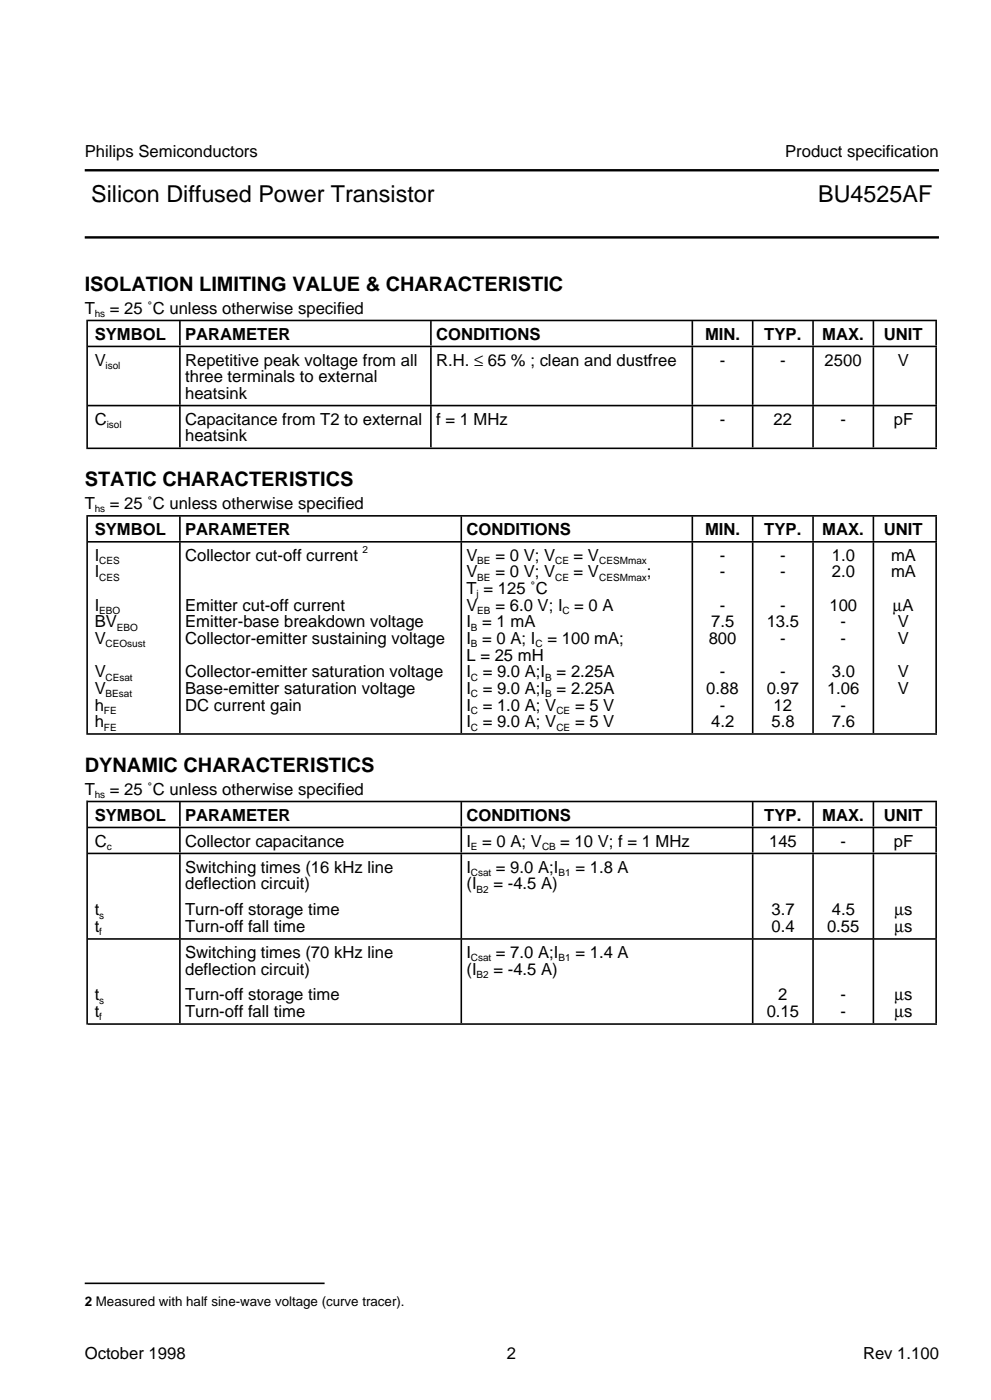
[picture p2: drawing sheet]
<svg xmlns="http://www.w3.org/2000/svg" width="210mm" height="297mm" viewBox="0 0 210 297" stroke-linecap="round" stroke-linejoin="round" font-family="sans-serif">
<defs><g id="words">
<g font-size="4.9">
<text x="19.3" y="42.8">Silicon Diffused Power Transistor</text>
<text x="173.3" y="42.8">BU4525AF</text>
</g>
<g font-size="4.2">
<text x="17.9" y="61.7">ISOLATION LIMITING VALUE &amp; CHARACTERISTIC</text>
<text x="17.9" y="103.1">STATIC CHARACTERISTICS</text>
<text x="17.9" y="163.7">DYNAMIC CHARACTERISTICS</text>
</g>
<g font-size="3.5">
<text x="17.9" y="33.3">Philips Semiconductors</text>
<text x="166.3" y="33.3">Product specification</text>
<text x="17.9" y="66.5">T</text>
<text x="20.1" y="72">SYMBOL</text>
<text x="23.2" y="66.5">= 25 ˚C unless otherwise specified</text>
<text x="39.2" y="72">PARAMETER</text>
<text x="92.4" y="72">CONDITIONS</text>
<text x="149.4" y="72">MIN.</text>
<text x="161.9" y="72">TYP.</text>
<text x="174.2" y="72">MAX.</text>
<text x="187.2" y="72">UNIT</text>
<text x="20.1" y="77.5">V</text>
<text x="39.2" y="77.5">Repetitive peak voltage from all</text>
<text x="92.4" y="77.5">R.H. ≤ 65 % ; clean and dustfree</text>
<text x="152.5" y="77.5">-</text>
<text x="165.3" y="77.5">-</text>
<text x="174.7" y="77.5">2500</text>
<text x="190.2" y="77.5">V</text>
<text x="39.2" y="81">three terminals to external</text>
<text x="39.2" y="84.5">heatsink</text>
<text x="20.1" y="90">C</text>
<text x="39.2" y="90">Capacitance from T2 to external</text>
<text x="39.2" y="93.5">heatsink</text>
<text x="92.4" y="90">f = 1 MHz</text>
<text x="152.5" y="90">-</text>
<text x="163.8" y="90">22</text>
<text x="178.1" y="90">-</text>
<text x="189.3" y="90">pF</text>
<text x="17.9" y="107.9">T</text>
<text x="23.2" y="107.9">= 25 ˚C unless otherwise specified</text>
<text x="20.1" y="113.4">SYMBOL</text>
<text x="39.2" y="113.4">PARAMETER</text>
<text x="98.8" y="113.4">CONDITIONS</text>
<text x="149.4" y="113.4">MIN.</text>
<text x="161.9" y="113.4">TYP.</text>
<text x="174.2" y="113.4">MAX.</text>
<text x="187.2" y="113.4">UNIT</text>
<text x="20.1" y="118.9">I</text>
<text x="39.2" y="118.9">Collector cut-off current</text>
<text x="98.8" y="118.9">V</text>
<text x="105" y="118.9">= 0 V; V</text>
<text x="121.5" y="118.9">= V</text>
<text x="152.5" y="118.9">-</text>
<text x="165.3" y="118.9">-</text>
<text x="176.2" y="118.9">1.0</text>
<text x="188.7" y="118.9">mA</text>
<text x="20.1" y="122.4">I</text>
<text x="98.8" y="122.4">V</text>
<text x="98.8" y="125.9">T = 125 ˚C</text>
<text x="105" y="122.4">= 0 V; V</text>
<text x="121.5" y="122.4">= V</text>
<text x="137" y="122.4">;</text>
<text x="152.5" y="122.4">-</text>
<text x="165.3" y="122.4">-</text>
<text x="176.2" y="122.4">2.0</text>
<text x="188.7" y="122.4">mA</text>
<text x="20.1" y="129.5">I</text>
<text x="39.2" y="129.5">Emitter cut-off current</text>
<text x="98.8" y="129.5">V</text>
<text x="105" y="129.5">= 6.0 V; I = 0 A</text>
<text x="152.5" y="129.5">-</text>
<text x="165.3" y="129.5">-</text>
<text x="175.7" y="129.5">100</text>
<text x="189.1" y="129.5">µA</text>
<text x="20.1" y="136.5">V</text>
<text x="20.1" y="132.9">BV</text>
<text x="39.2" y="132.9">Emitter-base breakdown voltage</text>
<text x="39.2" y="136.5">Collector-emitter sustaining voltage</text>
<text x="98.8" y="132.9">I = 1 mA</text>
<text x="98.8" y="136.5">I = 0 A; I</text>
<text x="116" y="136.5">= 100 mA;</text>
<text x="150.1" y="136.5">800</text>
<text x="150.6" y="132.9">7.5</text>
<text x="162.4" y="132.9">13.5</text>
<text x="165.3" y="136.5">-</text>
<text x="178.1" y="132.9">-</text>
<text x="178.1" y="136.5">-</text>
<text x="190.2" y="132.9">V</text>
<text x="190.2" y="136.5">V</text>
<text x="20.1" y="143.5">V</text>
<text x="39.2" y="143.5">Collector-emitter saturation voltage</text>
<text x="98.8" y="140.1">L = 25 mH</text>
<text x="98.8" y="143.5">I = 9.0 A;I = 2.25A</text>
<text x="152.5" y="143.5">-</text>
<text x="165.3" y="143.5">-</text>
<text x="176.2" y="143.5">3.0</text>
<text x="190.2" y="143.5">V</text>
<text x="20.1" y="147.1">V</text>
<text x="39.2" y="147.1">Base-emitter saturation voltage</text>
<text x="98.8" y="147.1">I = 9.0 A;I = 2.25A</text>
<text x="149.6" y="147.1">0.88</text>
<text x="162.4" y="147.1">0.97</text>
<text x="175.2" y="147.1">1.06</text>
<text x="190.2" y="147.1">V</text>
<text x="20.1" y="150.6">h</text>
<text x="20.1" y="154.1">h</text>
<text x="39.2" y="150.6">DC current gain</text>
<text x="98.8" y="150.6">I = 1.0 A; V</text>
<text x="98.8" y="154.1">I = 9.0 A; V</text>
<text x="121.8" y="150.6">= 5 V</text>
<text x="121.8" y="154.1">= 5 V</text>
<text x="150.6" y="154.1">4.2</text>
<text x="152.5" y="150.6">-</text>
<text x="163.4" y="154.1">5.8</text>
<text x="163.8" y="150.6">12</text>
<text x="176.2" y="154.1">7.6</text>
<text x="178.1" y="150.6">-</text>
<text x="17.9" y="168.4">T</text>
<text x="20.1" y="173.9">SYMBOL</text>
<text x="23.2" y="168.4">= 25 ˚C unless otherwise specified</text>
<text x="39.2" y="173.9">PARAMETER</text>
<text x="98.8" y="173.9">CONDITIONS</text>
<text x="161.9" y="173.9">TYP.</text>
<text x="174.2" y="173.9">MAX.</text>
<text x="187.2" y="173.9">UNIT</text>
<text x="20.1" y="179.4">C</text>
<text x="39.2" y="179.4">Collector capacitance</text>
<text x="98.8" y="179.4">I = 0 A; V</text>
<text x="118.7" y="179.4">= 10 V; f = 1 MHz</text>
<text x="162.9" y="179.4">145</text>
<text x="178.1" y="179.4">-</text>
<text x="189.3" y="179.4">pF</text>
<text x="39.2" y="184.9">Switching times (16 kHz line</text>
<text x="98.8" y="184.9">I</text>
<text x="105" y="184.9">= 9.0 A;I</text>
<text x="121.9" y="184.9">= 1.8 A</text>
<text x="39.2" y="188.5">deflection circuit)</text>
<text x="98.8" y="188.5">(I</text>
<text x="104.5" y="188.5">= -4.5 A)</text>
<text x="20.1" y="194">t</text>
<text x="20.1" y="197.5">t</text>
<text x="39.2" y="194">Turn-off storage time</text>
<text x="39.2" y="197.5">Turn-off fall time</text>
<text x="163.4" y="197.5">0.4</text>
<text x="163.4" y="194">3.7</text>
<text x="175.2" y="197.5">0.55</text>
<text x="176.2" y="194">4.5</text>
<text x="189.5" y="194">µs</text>
<text x="189.5" y="197.5">µs</text>
<text x="39.2" y="203">Switching times (70 kHz line</text>
<text x="98.8" y="203">I</text>
<text x="105" y="203">= 7.0 A;I</text>
<text x="121.9" y="203">= 1.4 A</text>
<text x="39.2" y="206.5">deflection circuit)</text>
<text x="98.8" y="206.5">(I</text>
<text x="104.5" y="206.5">= -4.5 A)</text>
<text x="20.1" y="212">t</text>
<text x="20.1" y="215.6">t</text>
<text x="39.2" y="212">Turn-off storage time</text>
<text x="39.2" y="215.6">Turn-off fall time</text>
<text x="162.4" y="215.6">0.15</text>
<text x="164.8" y="212">2</text>
<text x="178.1" y="215.6">-</text>
<text x="178.1" y="212">-</text>
<text x="189.5" y="212">µs</text>
<text x="189.5" y="215.6">µs</text>
<text x="17.9" y="288.1">October 1998</text>
<text x="107.4" y="288.1">2</text>
<text x="182.8" y="288.1">Rev 1.100</text>
</g>
<text font-size="2.8" x="17.9" y="276.7">2 Measured with half sine-wave voltage (curve tracer).</text>
<g font-size="2.1">
<text x="20.1" y="67.2">hs</text>
<text x="22.4" y="78.2">isol</text>
<text x="22.6" y="90.7">isol</text>
<text x="20.1" y="108.6">hs</text>
<text x="21" y="119.6">CES</text>
<text x="76.8" y="117.3">2</text>
<text x="101.1" y="119.6">BE</text>
<text x="117.6" y="119.6">CE</text>
<text x="126.9" y="119.6">CESMmax</text>
<text x="21" y="123.1">CES</text>
<text x="101.1" y="123.1">BE</text>
<text x="117.6" y="123.1">CE</text>
<text x="126.9" y="123.1">CESMmax</text>
<text x="21" y="130.1">EBO</text>
<text x="100.9" y="126.6">j</text>
<text x="101.1" y="130.1">EB</text>
<text x="119.1" y="130.1">C</text>
<text x="22.4" y="137.2">CEOsust</text>
<text x="24.7" y="133.7">EBO</text>
<text x="99.7" y="133.7">B</text>
<text x="99.7" y="137.2">B</text>
<text x="113.5" y="137.2">C</text>
<text x="22.4" y="144.3">CEsat</text>
<text x="22.4" y="147.8">BEsat</text>
<text x="99.7" y="144.3">C</text>
<text x="99.7" y="147.8">C</text>
<text x="115.5" y="144.3">B</text>
<text x="115.5" y="147.8">B</text>
<text x="22" y="151.3">FE</text>
<text x="22" y="154.9">FE</text>
<text x="99.7" y="151.3">C</text>
<text x="99.7" y="154.9">C</text>
<text x="117.9" y="151.3">CE</text>
<text x="117.9" y="154.9">CE</text>
<text x="20.1" y="169.2">hs</text>
<text x="22.6" y="180.2">c</text>
<text x="99.7" y="180.2">E</text>
<text x="99.7" y="185.7">Csat</text>
<text x="114.8" y="180.2">CB</text>
<text x="118.3" y="185.7">B1</text>
<text x="100.9" y="189.2">B2</text>
<text x="21" y="194.7">s</text>
<text x="21" y="198.2">f</text>
<text x="99.7" y="203.7">Csat</text>
<text x="118.3" y="203.7">B1</text>
<text x="100.9" y="207.2">B2</text>
<text x="21" y="212.7">s</text>
<text x="21" y="216.3">f</text>
</g>
</g></defs>
<g fill="none" stroke="#000" stroke-width=".34">
<path d="M18.6 73.4h179.9M18.6 67.9h179.9M18.6 95h179.9M18.6 86h179.9M18.6 114.8h179.9M18.6 109.3h179.9M18.6 155.5h179.9M18.6 175.4h179.9M18.6 169.9h179.9M18.6 199h179.9M18.6 180.9h179.9M18.6 217h179.9"/>
<path d="M17.9 272h50.8"/>
</g>
<path d="M37.9 208h.4M97.5 208h.4M159.3 208h.3M172 208h.4M184.8 208h.4M198.1 208h.4" fill="none" stroke="#000" stroke-width="17.7" stroke-linecap="butt"/>
<path d="M37.9 189.9h.4M97.5 189.9h.4M159.3 189.9h.3M172 189.9h.4M184.8 189.9h.4M198.1 189.9h.4" fill="none" stroke="#000" stroke-width="17.8" stroke-linecap="butt"/>
<g fill="none" stroke="#000" stroke-width="5.2" stroke-linecap="butt">
<path d="M37.9 70.6h.4M91.1 70.6h.3M146.5 70.6h.3M159.3 70.6h.3M172 70.6h.4M184.8 70.6h.4M198.1 70.6h.4M37.9 112h.4M97.5 112h.4M146.5 112h.3M159.3 112h.3M172 112h.4"/>
<path d="M184.8 112h.4M198.1 112h.4M37.9 178.1h.4M37.9 172.6h.4M97.5 178.1h.4M97.5 172.6h.4M159.3 178.1h.3M159.3 172.6h.3M172 178.1h.4M172 172.6h.4M184.8 178.1h.4M184.8 172.6h.4"/>
<path d="M198.1 178.1h.4M198.1 172.6h.4"/>
</g>
<path d="M18.3 193.4h.3" fill="none" stroke="#000" stroke-width="47.5" stroke-linecap="butt"/>
<path d="M37.9 135.1h.4M97.5 135.1h.4M146.5 135.1h.3M159.3 135.1h.3M172 135.1h.4M184.8 135.1h.4M198.1 135.1h.4" fill="none" stroke="#000" stroke-width="40.4" stroke-linecap="butt"/>
<path d="M18.3 132.4h.3" fill="none" stroke="#000" stroke-width="46.6" stroke-linecap="butt"/>
<path d="M37.9 90.4h.4M91.1 90.4h.3M146.5 90.4h.3M159.3 90.4h.3M172 90.4h.4M184.8 90.4h.4M198.1 90.4h.4" fill="none" stroke="#000" stroke-width="8.7" stroke-linecap="butt"/>
<path d="M37.9 79.7h.4M91.1 79.7h.3M146.5 79.7h.3M159.3 79.7h.3M172 79.7h.4M184.8 79.7h.4M198.1 79.7h.4" fill="none" stroke="#000" stroke-width="12.2" stroke-linecap="butt"/>
<path d="M18.3 81.5h.3" fill="none" stroke="#000" stroke-width="27.4" stroke-linecap="butt"/>
<path d="M17.9 36.1h181M17.9 50.3h181" fill="none" stroke="#000" stroke-width=".51"/>
<use href="#words"/>
</svg>
